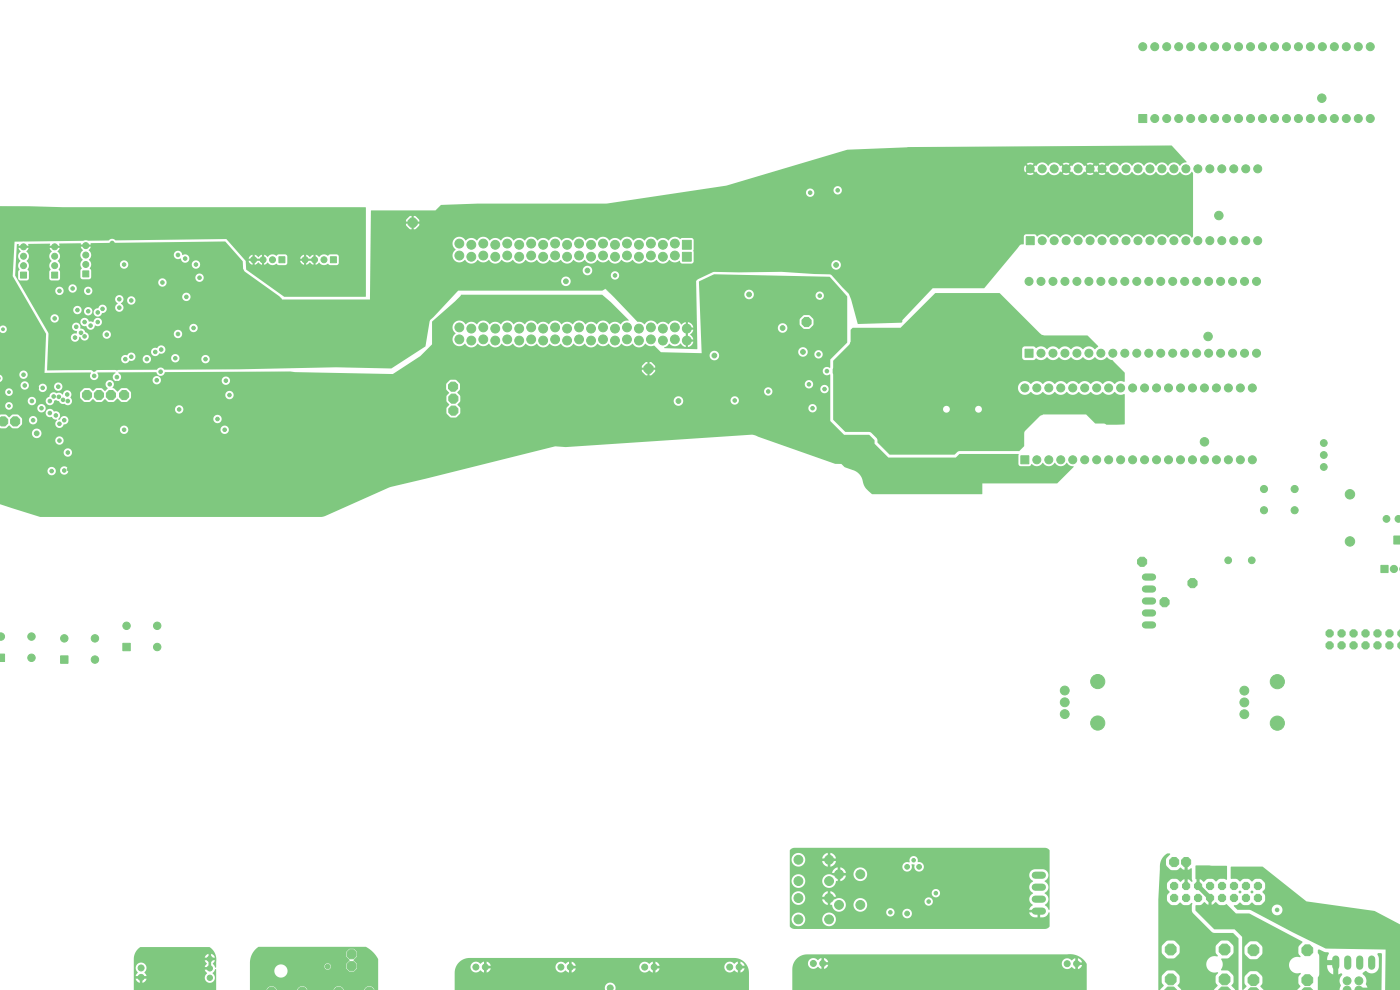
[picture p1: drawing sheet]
<svg xmlns="http://www.w3.org/2000/svg" width="297mm" height="210mm" viewBox="0 0 297 210" stroke-linecap="round" stroke-linejoin="round" font-family="sans-serif">
<g fill="#7fc87f" stroke="#7fc87f" stroke-width=".21">
<path d="M17.6 57.5h1.2v1.2h-1.2z"/>
<path d="M26.1 136.5h1.5v1.5h-1.5z"/>
<path d="M297 133.6l.1 1.5-.6-.4v-.6z"/>
<path d="M297 136.1l.1 1.6-.6-.5v-.6z"/>
<path d="M129 209.1a.59 .59 0 0 1 .9 .1 .59 .59 0 0 1-.2 .9h-.2a.52 .52 0 0 1-.7-.3 .52 .52 0 0 1 .2-.7z"/>
<path d="M258.2 210.1l.9-.7h1.3l.9 .7z"/>
<path d="M246.8 210.1l.9-.7h1.3l.9 .7z"/>
<path d="M293 119.9h1.5v1.6h-1.5z"/>
<path d="M297.1 119.9v1.6z"/>
<path d="M-.1 138.7h1.1v1.6h-1.1z"/>
<path d="M-.1 134.3a.77 .77 0 0 1 1.1 .7 .77 .77 0 0 1-1.1 .8z"/>
<path d="M59.2 54.5h1.2v1.2h-1.2z"/>
<path d="M217.5 74.1h1.7v1.7h-1.7z"/>
<path d="M241.6 24.3h1.7v1.7h-1.7z"/>
<path d="M295.7 113.7h1.4v1.7h-1.4z"/>
<path d="M285.2 209.4a.79 .79 0 0 1 .9-.1 .79 .79 0 0 1 .4 .8l-1.6-.1z"/>
<path d="M287.7 209.4a.79 .79 0 0 1 .9-.1 .79 .79 0 0 1 .4 .8l-1.6-.1z"/>
<path d="M144.8 53.5h1.8v1.9h-1.8z"/>
<path d="M144.8 51h1.8v1.9h-1.8z"/>
<path d="M217.7 50.2h1.7v1.7h-1.7z"/>
<path d="M4.4 57.7h1.2v1.3h-1.2z"/>
<path d="M11 57.7h1.2v1.3h-1.2z"/>
<path d="M275.8 210.1l.9-.6h1.3l.9 .6z"/>
<path d="M264.4 210.1l.9-.6h1.2l.9 .6z"/>
<path d="M70.1 54.5h1.3v1.2h-1.3z"/>
<path d="M216.6 96.7h1.7v1.7h-1.7z"/>
<path d="M12.9 139.1h1.5v1.6h-1.5z"/>
<path d="M.3 88.4h.8l.5 .6v.8l-.5 .6h-.8l-.4-.6v-.8z"/>
<path d="M296.2 109.6a.57 .57 0 0 1 .9 0v.5a.58 .58 0 0 1-.6 .7 .58 .58 0 0 1-.5-.7z"/>
<path d="M77.7 209.7a.98 .98 0 0 1 1.6 .4h-1.9z"/>
<path d="M71.2 209.7a.98 .98 0 0 1 1.6 .4h-1.9z"/>
<path d="M63.5 209.7a.98 .98 0 0 1 1.6 .4h-1.9z"/>
<path d="M57 209.7a.98 .98 0 0 1 1.6 .4h-1.9z"/>
<path d="M-.1 80v.6z"/>
<circle cx="18.5" cy="83.8" r="1.04"/>
<circle cx="18.2" cy="56.1" r=".63"/>
<circle cx="18.2" cy="54.1" r=".63"/>
<circle cx="18.2" cy="52.1" r=".63"/>
<circle cx="33.3" cy="137.3" r=".79"/>
<circle cx="26.8" cy="132.8" r=".79"/>
<circle cx="33.3" cy="132.8" r=".79"/>
<circle cx="74.6" cy="202.4" r="1.04"/>
<circle cx="96.2" cy="84.6" r="1.04"/>
<circle cx="21" cy="83.8" r="1.04"/>
<circle cx="294.8" cy="134.4" r=".82"/>
<circle cx="294.8" cy="136.9" r=".82"/>
<circle cx="292.2" cy="134.4" r=".82"/>
<circle cx="292.2" cy="136.9" r=".82"/>
<circle cx="289.7" cy="134.4" r=".82"/>
<circle cx="289.7" cy="136.9" r=".82"/>
<circle cx="287.1" cy="134.4" r=".82"/>
<circle cx="287.1" cy="136.9" r=".82"/>
<circle cx="284.6" cy="134.4" r=".82"/>
<circle cx="284.6" cy="136.9" r=".82"/>
<circle cx="282.1" cy="134.4" r=".82"/>
<circle cx="282.1" cy="136.9" r=".82"/>
<circle cx="249.1" cy="190.5" r=".82"/>
<circle cx="249.1" cy="187.9" r=".82"/>
<circle cx="251.6" cy="190.5" r=".82"/>
<circle cx="251.6" cy="187.9" r=".82"/>
<circle cx="254.2" cy="190.5" r=".82"/>
<circle cx="254.2" cy="187.9" r=".82"/>
<circle cx="256.7" cy="190.5" r=".82"/>
<circle cx="256.7" cy="187.9" r=".82"/>
<circle cx="259.2" cy="190.5" r=".82"/>
<circle cx="259.2" cy="187.9" r=".82"/>
<circle cx="261.8" cy="190.5" r=".82"/>
<circle cx="261.8" cy="187.9" r=".82"/>
<circle cx="264.3" cy="190.5" r=".82"/>
<circle cx="264.3" cy="187.9" r=".82"/>
<circle cx="266.9" cy="190.5" r=".82"/>
<circle cx="266.9" cy="187.9" r=".82"/>
<circle cx="96.1" cy="82" r="1.04"/>
<circle cx="251.6" cy="182.9" r="1.04"/>
<circle cx="259.8" cy="207.8" r="1.24"/>
<circle cx="248.4" cy="207.8" r="1.24"/>
<circle cx="259.8" cy="201.4" r="1.24"/>
<circle cx="248.4" cy="201.4" r="1.24"/>
<circle cx="295.7" cy="120.7" r=".76"/>
<circle cx="6.7" cy="139.5" r=".79"/>
<circle cx="6.7" cy="135" r=".79"/>
<circle cx="57.8" cy="55.1" r=".63"/>
<circle cx="55.8" cy="55.1" r=".63"/>
<circle cx="53.8" cy="55.1" r=".63"/>
<circle cx="96.2" cy="87.1" r="1.04"/>
<circle cx="256.3" cy="71.4" r=".9"/>
<circle cx="220.8" cy="74.9" r=".85"/>
<circle cx="223.4" cy="74.9" r=".85"/>
<circle cx="225.9" cy="74.9" r=".85"/>
<circle cx="228.5" cy="74.9" r=".85"/>
<circle cx="231" cy="74.9" r=".85"/>
<circle cx="233.5" cy="74.9" r=".85"/>
<circle cx="236.1" cy="74.9" r=".85"/>
<circle cx="238.6" cy="74.9" r=".85"/>
<circle cx="241.2" cy="74.9" r=".85"/>
<circle cx="243.7" cy="74.9" r=".85"/>
<circle cx="246.2" cy="74.9" r=".85"/>
<circle cx="248.8" cy="74.9" r=".85"/>
<circle cx="251.3" cy="74.9" r=".85"/>
<circle cx="253.9" cy="74.9" r=".85"/>
<circle cx="256.4" cy="74.9" r=".85"/>
<circle cx="258.9" cy="74.9" r=".85"/>
<circle cx="261.5" cy="74.9" r=".85"/>
<circle cx="264" cy="74.9" r=".85"/>
<circle cx="266.6" cy="74.9" r=".85"/>
<circle cx="266.6" cy="59.7" r=".85"/>
<circle cx="264" cy="59.7" r=".85"/>
<circle cx="261.5" cy="59.7" r=".85"/>
<circle cx="258.9" cy="59.7" r=".85"/>
<circle cx="256.4" cy="59.7" r=".85"/>
<circle cx="253.9" cy="59.7" r=".85"/>
<circle cx="251.3" cy="59.7" r=".85"/>
<circle cx="248.8" cy="59.7" r=".85"/>
<circle cx="246.2" cy="59.7" r=".85"/>
<circle cx="243.7" cy="59.7" r=".85"/>
<circle cx="241.2" cy="59.7" r=".85"/>
<circle cx="238.6" cy="59.7" r=".85"/>
<circle cx="236.1" cy="59.7" r=".85"/>
<circle cx="233.5" cy="59.7" r=".85"/>
<circle cx="231" cy="59.7" r=".85"/>
<circle cx="228.5" cy="59.7" r=".85"/>
<circle cx="225.9" cy="59.7" r=".85"/>
<circle cx="223.4" cy="59.7" r=".85"/>
<circle cx="220.8" cy="59.7" r=".85"/>
<circle cx="218.3" cy="59.7" r=".85"/>
<circle cx="286.4" cy="114.9" r="1"/>
<circle cx="286.4" cy="104.9" r="1"/>
<circle cx="74.6" cy="205" r="1.04"/>
<circle cx="245" cy="25.1" r=".85"/>
<circle cx="247.5" cy="25.1" r=".85"/>
<circle cx="250.1" cy="25.1" r=".85"/>
<circle cx="252.6" cy="25.1" r=".85"/>
<circle cx="255.1" cy="25.1" r=".85"/>
<circle cx="257.7" cy="25.1" r=".85"/>
<circle cx="260.2" cy="25.1" r=".85"/>
<circle cx="262.8" cy="25.1" r=".85"/>
<circle cx="265.3" cy="25.1" r=".85"/>
<circle cx="267.8" cy="25.1" r=".85"/>
<circle cx="270.4" cy="25.1" r=".85"/>
<circle cx="272.9" cy="25.1" r=".85"/>
<circle cx="275.5" cy="25.1" r=".85"/>
<circle cx="278" cy="25.1" r=".85"/>
<circle cx="280.5" cy="25.1" r=".85"/>
<circle cx="283.1" cy="25.1" r=".85"/>
<circle cx="285.6" cy="25.1" r=".85"/>
<circle cx="288.2" cy="25.1" r=".85"/>
<circle cx="290.7" cy="25.1" r=".85"/>
<circle cx="290.7" cy="9.9" r=".85"/>
<circle cx="288.2" cy="9.9" r=".85"/>
<circle cx="285.6" cy="9.9" r=".85"/>
<circle cx="283.1" cy="9.9" r=".85"/>
<circle cx="280.5" cy="9.9" r=".85"/>
<circle cx="278" cy="9.9" r=".85"/>
<circle cx="275.5" cy="9.9" r=".85"/>
<circle cx="272.9" cy="9.9" r=".85"/>
<circle cx="270.4" cy="9.9" r=".85"/>
<circle cx="267.8" cy="9.9" r=".85"/>
<circle cx="265.3" cy="9.9" r=".85"/>
<circle cx="262.8" cy="9.9" r=".85"/>
<circle cx="260.2" cy="9.9" r=".85"/>
<circle cx="257.7" cy="9.9" r=".85"/>
<circle cx="255.1" cy="9.9" r=".85"/>
<circle cx="252.6" cy="9.9" r=".85"/>
<circle cx="250.1" cy="9.9" r=".85"/>
<circle cx="247.5" cy="9.9" r=".85"/>
<circle cx="245" cy="9.9" r=".85"/>
<circle cx="242.4" cy="9.9" r=".85"/>
<circle cx="268.1" cy="103.7" r=".75"/>
<circle cx="274.6" cy="103.7" r=".75"/>
<circle cx="268.1" cy="108.2" r=".75"/>
<circle cx="274.6" cy="108.2" r=".75"/>
<circle cx="285.8" cy="208.1" r=".84"/>
<circle cx="288.3" cy="208.1" r=".84"/>
<circle cx="143.2" cy="54.2" r=".94"/>
<circle cx="140.6" cy="54.5" r=".94"/>
<circle cx="138.1" cy="54.2" r=".94"/>
<circle cx="135.5" cy="54.5" r=".94"/>
<circle cx="133" cy="54.2" r=".94"/>
<circle cx="130.5" cy="54.5" r=".94"/>
<circle cx="127.9" cy="54.2" r=".94"/>
<circle cx="125.4" cy="54.5" r=".94"/>
<circle cx="122.8" cy="54.2" r=".94"/>
<circle cx="120.3" cy="54.5" r=".94"/>
<circle cx="117.8" cy="54.2" r=".94"/>
<circle cx="115.2" cy="54.5" r=".94"/>
<circle cx="112.7" cy="54.2" r=".94"/>
<circle cx="110.1" cy="54.5" r=".94"/>
<circle cx="107.6" cy="54.2" r=".94"/>
<circle cx="105.1" cy="54.5" r=".94"/>
<circle cx="102.5" cy="54.2" r=".94"/>
<circle cx="100" cy="54.5" r=".94"/>
<circle cx="97.4" cy="54.2" r=".94"/>
<circle cx="97.4" cy="69.5" r=".94"/>
<circle cx="100" cy="69.7" r=".94"/>
<circle cx="102.5" cy="69.5" r=".94"/>
<circle cx="105.1" cy="69.7" r=".94"/>
<circle cx="107.6" cy="69.5" r=".94"/>
<circle cx="110.1" cy="69.7" r=".94"/>
<circle cx="112.7" cy="69.5" r=".94"/>
<circle cx="115.2" cy="69.7" r=".94"/>
<circle cx="117.8" cy="69.5" r=".94"/>
<circle cx="120.3" cy="69.7" r=".94"/>
<circle cx="122.8" cy="69.5" r=".94"/>
<circle cx="125.4" cy="69.7" r=".94"/>
<circle cx="127.9" cy="69.5" r=".94"/>
<circle cx="130.5" cy="69.7" r=".94"/>
<circle cx="133" cy="69.5" r=".94"/>
<circle cx="135.5" cy="69.7" r=".94"/>
<circle cx="138.1" cy="69.5" r=".94"/>
<circle cx="140.6" cy="69.7" r=".94"/>
<circle cx="143.2" cy="69.5" r=".94"/>
<circle cx="145.7" cy="69.7" r=".94"/>
<circle cx="143.2" cy="51.7" r=".94"/>
<circle cx="140.6" cy="51.9" r=".94"/>
<circle cx="138.1" cy="51.7" r=".94"/>
<circle cx="135.5" cy="51.9" r=".94"/>
<circle cx="133" cy="51.7" r=".94"/>
<circle cx="130.5" cy="51.9" r=".94"/>
<circle cx="127.9" cy="51.7" r=".94"/>
<circle cx="125.4" cy="51.9" r=".94"/>
<circle cx="122.8" cy="51.7" r=".94"/>
<circle cx="120.3" cy="51.9" r=".94"/>
<circle cx="117.8" cy="51.7" r=".94"/>
<circle cx="115.2" cy="51.9" r=".94"/>
<circle cx="112.7" cy="51.7" r=".94"/>
<circle cx="110.1" cy="51.9" r=".94"/>
<circle cx="107.6" cy="51.7" r=".94"/>
<circle cx="105.1" cy="51.9" r=".94"/>
<circle cx="102.5" cy="51.7" r=".94"/>
<circle cx="100" cy="51.9" r=".94"/>
<circle cx="97.4" cy="51.7" r=".94"/>
<circle cx="97.4" cy="72" r=".94"/>
<circle cx="100" cy="72.2" r=".94"/>
<circle cx="102.5" cy="72" r=".94"/>
<circle cx="105.1" cy="72.2" r=".94"/>
<circle cx="107.6" cy="72" r=".94"/>
<circle cx="110.1" cy="72.2" r=".94"/>
<circle cx="112.7" cy="72" r=".94"/>
<circle cx="115.2" cy="72.2" r=".94"/>
<circle cx="117.8" cy="72" r=".94"/>
<circle cx="120.3" cy="72.2" r=".94"/>
<circle cx="122.8" cy="72" r=".94"/>
<circle cx="125.4" cy="72.2" r=".94"/>
<circle cx="127.9" cy="72" r=".94"/>
<circle cx="130.5" cy="72.2" r=".94"/>
<circle cx="133" cy="72" r=".94"/>
<circle cx="135.5" cy="72.2" r=".94"/>
<circle cx="138.1" cy="72" r=".94"/>
<circle cx="140.6" cy="72.2" r=".94"/>
<circle cx="143.2" cy="72" r=".94"/>
<circle cx="145.7" cy="72.2" r=".94"/>
<circle cx="221.1" cy="51.1" r=".85"/>
<circle cx="223.6" cy="51.1" r=".85"/>
<circle cx="226.2" cy="51.1" r=".85"/>
<circle cx="228.7" cy="51.1" r=".85"/>
<circle cx="231.3" cy="51.1" r=".85"/>
<circle cx="233.8" cy="51.1" r=".85"/>
<circle cx="236.3" cy="51.1" r=".85"/>
<circle cx="238.9" cy="51.1" r=".85"/>
<circle cx="241.4" cy="51.1" r=".85"/>
<circle cx="244" cy="51.1" r=".85"/>
<circle cx="246.5" cy="51.1" r=".85"/>
<circle cx="249" cy="51.1" r=".85"/>
<circle cx="251.6" cy="51.1" r=".85"/>
<circle cx="254.1" cy="51.1" r=".85"/>
<circle cx="256.7" cy="51.1" r=".85"/>
<circle cx="259.2" cy="51.1" r=".85"/>
<circle cx="261.7" cy="51.1" r=".85"/>
<circle cx="264.3" cy="51.1" r=".85"/>
<circle cx="266.8" cy="51.1" r=".85"/>
<circle cx="266.8" cy="35.8" r=".85"/>
<circle cx="264.3" cy="35.8" r=".85"/>
<circle cx="261.7" cy="35.8" r=".85"/>
<circle cx="259.2" cy="35.8" r=".85"/>
<circle cx="256.7" cy="35.8" r=".85"/>
<circle cx="254.1" cy="35.8" r=".85"/>
<circle cx="251.6" cy="35.8" r=".85"/>
<circle cx="249" cy="35.8" r=".85"/>
<circle cx="246.5" cy="35.8" r=".85"/>
<circle cx="244" cy="35.8" r=".85"/>
<circle cx="241.4" cy="35.8" r=".85"/>
<circle cx="238.9" cy="35.8" r=".85"/>
<circle cx="236.3" cy="35.8" r=".85"/>
<circle cx="233.8" cy="35.8" r=".85"/>
<circle cx="231.3" cy="35.8" r=".85"/>
<circle cx="228.7" cy="35.8" r=".85"/>
<circle cx="226.2" cy="35.8" r=".85"/>
<circle cx="223.6" cy="35.8" r=".85"/>
<circle cx="221.1" cy="35.8" r=".85"/>
<circle cx="218.6" cy="35.8" r=".85"/>
<circle cx="137.6" cy="78.2" r="1.04"/>
<circle cx="280.4" cy="20.8" r=".9"/>
<circle cx="253" cy="123.7" r="1.04"/>
<circle cx="242.3" cy="119.2" r="1.04"/>
<circle cx="3.2" cy="89.4" r="1.04"/>
<circle cx="255.5" cy="93.7" r=".9"/>
<circle cx="5" cy="56.4" r=".63"/>
<circle cx="5" cy="54.4" r=".63"/>
<circle cx="5" cy="52.4" r=".63"/>
<circle cx="23.5" cy="83.8" r="1.04"/>
<circle cx="11.6" cy="56.4" r=".63"/>
<circle cx="11.6" cy="54.4" r=".63"/>
<circle cx="11.6" cy="52.4" r=".63"/>
<circle cx="277.3" cy="207.9" r="1.24"/>
<circle cx="265.9" cy="207.9" r="1.24"/>
<circle cx="277.3" cy="201.6" r="1.24"/>
<circle cx="265.9" cy="201.6" r="1.24"/>
<circle cx="249.1" cy="182.9" r="1.04"/>
<circle cx="87.5" cy="47.2" r="1.04"/>
<circle cx="247.1" cy="127.7" r="1.04"/>
<circle cx="26.3" cy="83.8" r="1.04"/>
<circle cx="68.7" cy="55.1" r=".63"/>
<circle cx="66.7" cy="55.1" r=".63"/>
<circle cx="64.7" cy="55.1" r=".63"/>
<circle cx="265.6" cy="118.9" r=".71"/>
<circle cx="260.6" cy="118.9" r=".71"/>
<circle cx="220" cy="97.5" r=".85"/>
<circle cx="222.5" cy="97.5" r=".85"/>
<circle cx="225" cy="97.5" r=".85"/>
<circle cx="227.6" cy="97.5" r=".85"/>
<circle cx="230.1" cy="97.5" r=".85"/>
<circle cx="232.7" cy="97.5" r=".85"/>
<circle cx="235.2" cy="97.5" r=".85"/>
<circle cx="237.7" cy="97.5" r=".85"/>
<circle cx="240.3" cy="97.5" r=".85"/>
<circle cx="242.8" cy="97.5" r=".85"/>
<circle cx="245.4" cy="97.5" r=".85"/>
<circle cx="247.9" cy="97.5" r=".85"/>
<circle cx="250.4" cy="97.5" r=".85"/>
<circle cx="253" cy="97.5" r=".85"/>
<circle cx="255.5" cy="97.5" r=".85"/>
<circle cx="258.1" cy="97.5" r=".85"/>
<circle cx="260.6" cy="97.5" r=".85"/>
<circle cx="263.1" cy="97.5" r=".85"/>
<circle cx="265.7" cy="97.5" r=".85"/>
<circle cx="265.7" cy="82.3" r=".85"/>
<circle cx="263.1" cy="82.3" r=".85"/>
<circle cx="260.6" cy="82.3" r=".85"/>
<circle cx="258.1" cy="82.3" r=".85"/>
<circle cx="255.5" cy="82.3" r=".85"/>
<circle cx="253" cy="82.3" r=".85"/>
<circle cx="250.4" cy="82.3" r=".85"/>
<circle cx="247.9" cy="82.3" r=".85"/>
<circle cx="245.4" cy="82.3" r=".85"/>
<circle cx="242.8" cy="82.3" r=".85"/>
<circle cx="240.3" cy="82.3" r=".85"/>
<circle cx="237.7" cy="82.3" r=".85"/>
<circle cx="235.2" cy="82.3" r=".85"/>
<circle cx="232.7" cy="82.3" r=".85"/>
<circle cx="230.1" cy="82.3" r=".85"/>
<circle cx="227.6" cy="82.3" r=".85"/>
<circle cx="225" cy="82.3" r=".85"/>
<circle cx="222.5" cy="82.3" r=".85"/>
<circle cx="220" cy="82.3" r=".85"/>
<circle cx="217.4" cy="82.3" r=".85"/>
<circle cx="280.8" cy="94" r=".72"/>
<circle cx="280.8" cy="96.5" r=".72"/>
<circle cx="280.8" cy="99.1" r=".72"/>
<circle cx="29.9" cy="205.3" r=".63"/>
<circle cx="29.9" cy="207.3" r=".63"/>
<circle cx="20.1" cy="139.9" r=".79"/>
<circle cx="13.6" cy="135.4" r=".79"/>
<circle cx="20.1" cy="135.4" r=".79"/>
<circle cx="171.1" cy="68.3" r="1.04"/>
<circle cx="258.6" cy="45.7" r=".9"/>
<circle cx="294.1" cy="110.1" r=".72"/>
<circle cx="136.8" cy="205.2" r=".63"/>
<circle cx="138.8" cy="205.2" r=".63"/>
<circle cx="175.9" cy="182.4" r=".94"/>
<circle cx="169.4" cy="182.4" r=".94"/>
<circle cx="175.9" cy="186.9" r=".94"/>
<circle cx="169.4" cy="186.9" r=".94"/>
<circle cx="226.4" cy="204.4" r=".63"/>
<circle cx="228.4" cy="204.4" r=".63"/>
<circle cx="101" cy="205.1" r=".63"/>
<circle cx="103" cy="205.1" r=".63"/>
<circle cx="154.8" cy="205.1" r=".63"/>
<circle cx="156.8" cy="205.1" r=".63"/>
<circle cx="119" cy="205.2" r=".63"/>
<circle cx="121" cy="205.2" r=".63"/>
<circle cx="44.5" cy="203.4" r=".56"/>
<circle cx="44.5" cy="205.4" r=".56"/>
<circle cx="44.5" cy="207.4" r=".56"/>
<circle cx="178" cy="185.5" r=".94"/>
<circle cx="178" cy="192" r=".94"/>
<circle cx="182.5" cy="185.5" r=".94"/>
<circle cx="182.5" cy="192" r=".94"/>
<circle cx="225.9" cy="151.5" r=".94"/>
<circle cx="225.9" cy="149" r=".94"/>
<circle cx="225.9" cy="146.5" r=".94"/>
<circle cx="232.9" cy="153.4" r="1.5"/>
<circle cx="232.9" cy="144.6" r="1.5"/>
<circle cx="175.9" cy="190.5" r=".94"/>
<circle cx="169.4" cy="190.5" r=".94"/>
<circle cx="175.9" cy="195" r=".94"/>
<circle cx="169.4" cy="195" r=".94"/>
<circle cx="264" cy="151.5" r=".94"/>
<circle cx="264" cy="149" r=".94"/>
<circle cx="264" cy="146.5" r=".94"/>
<circle cx="271" cy="153.4" r="1.5"/>
<circle cx="271" cy="144.6" r="1.5"/>
<circle cx="172.5" cy="204.4" r=".63"/>
<circle cx="174.5" cy="204.4" r=".63"/>
<circle cx="174.9" cy="82.5" r=".38"/>
<circle cx="41.5" cy="75.8" r=".38"/>
<circle cx="12.6" cy="93.5" r=".38"/>
<circle cx="12.6" cy="89.9" r=".38"/>
<circle cx="23.8" cy="51.5" r=".38"/>
<circle cx="12.9" cy="77.7" r=".38"/>
<circle cx="32.2" cy="63.2" r=".38"/>
<circle cx="12.4" cy="82" r=".38"/>
<circle cx="20.4" cy="72.3" r=".38"/>
<circle cx="44.1" cy="71.4" r=".38"/>
<circle cx="23.8" cy="59.7" r=".38"/>
<circle cx="27.5" cy="58.5" r=".38"/>
<circle cx="10.8" cy="65.8" r=".38"/>
<circle cx="14.3" cy="83.7" r=".38"/>
<circle cx="16.4" cy="64" r=".38"/>
<circle cx="32.8" cy="76.6" r=".38"/>
<circle cx="16.2" cy="67.3" r=".38"/>
<circle cx="69.5" cy="66" r=".38"/>
<circle cx="33.2" cy="63.2" r=".38"/>
<circle cx="14.4" cy="96" r=".38"/>
<circle cx="39.5" cy="63" r=".38"/>
<circle cx="11.6" cy="67.5" r=".38"/>
<circle cx="41.1" cy="69.6" r=".38"/>
<circle cx="37.2" cy="76" r=".38"/>
<circle cx="177.7" cy="40.4" r=".38"/>
<circle cx="171.9" cy="40.9" r=".38"/>
<circle cx="16.4" cy="65.8" r=".38"/>
<circle cx="15.4" cy="61.2" r=".38"/>
<circle cx="25.3" cy="63.5" r=".38"/>
<circle cx="38" cy="86.9" r=".38"/>
<circle cx="170.9" cy="89.9" r=".38"/>
<circle cx="8" cy="93.7" r=".38"/>
<circle cx="40.6" cy="85.1" r=".5"/>
<circle cx="139.6" cy="80.2" r=".5"/>
<circle cx="160.2" cy="74.9" r=".5"/>
<circle cx="154.3" cy="85.1" r=".38"/>
<circle cx="93.9" cy="74.9" r=".5"/>
<circle cx="30.9" cy="83" r=".38"/>
<circle cx="142.1" cy="79.3" r=".5"/>
<circle cx="14.6" cy="99.6" r=".38"/>
<circle cx="156.1" cy="62.2" r=".5"/>
<circle cx="103.8" cy="78.5" r=".5"/>
<circle cx="97.4" cy="64" r=".5"/>
<circle cx="172.4" cy="61.5" r=".5"/>
<circle cx="151.3" cy="77.7" r=".5"/>
<circle cx="24.8" cy="81.3" r=".38"/>
<circle cx="32.4" cy="83" r=".38"/>
<circle cx="166.3" cy="78.5" r=".5"/>
<circle cx="13.6" cy="87.6" r=".38"/>
<circle cx="7.8" cy="82.3" r=".38"/>
<circle cx="29.4" cy="82.8" r=".38"/>
<circle cx="155.1" cy="69.6" r=".5"/>
<circle cx="97.4" cy="65.5" r=".5"/>
<circle cx="145.7" cy="82.5" r=".5"/>
<circle cx="34.2" cy="83" r=".38"/>
<circle cx="172.4" cy="86.6" r=".38"/>
<circle cx="155.9" cy="84.9" r=".38"/>
<circle cx="143.9" cy="85.1" r=".5"/>
<circle cx="166" cy="69.6" r=".5"/>
<circle cx="33.3" cy="80.7" r=".38"/>
<circle cx="7.8" cy="91.9" r=".5"/>
<circle cx="9.1" cy="82.3" r=".38"/>
<circle cx="171.6" cy="81.5" r=".38"/>
<circle cx="19.2" cy="69.1" r=".38"/>
<circle cx="47.9" cy="80.8" r=".38"/>
<circle cx="24.8" cy="80" r=".38"/>
<circle cx="48.7" cy="83.8" r=".38"/>
<circle cx="22.6" cy="71" r=".38"/>
<circle cx="37.8" cy="70.8" r=".38"/>
<circle cx="173.6" cy="75.2" r=".38"/>
<circle cx="175.4" cy="78.7" r=".38"/>
<circle cx="173.9" cy="62.7" r=".38"/>
<circle cx="163" cy="83" r=".38"/>
<circle cx="23.3" cy="81.5" r=".38"/>
<circle cx="20" cy="79.7" r=".38"/>
<circle cx="34.2" cy="74.2" r=".38"/>
<circle cx="17.2" cy="70.6" r=".38"/>
<circle cx="31.2" cy="76.2" r=".38"/>
<circle cx="34.1" cy="78.9" r=".38"/>
<circle cx="26.6" cy="76.2" r=".38"/>
<circle cx="15.9" cy="71.6" r=".38"/>
<circle cx="192.4" cy="193.8" r=".5"/>
<circle cx="192.4" cy="183.9" r=".5"/>
<circle cx="47.7" cy="91.2" r=".38"/>
<circle cx="13.6" cy="99.8" r=".38"/>
<circle cx="27.9" cy="75.7" r=".38"/>
<circle cx="12.6" cy="61.7" r=".38"/>
<circle cx="16.2" cy="69.3" r=".38"/>
<circle cx="11" cy="99.9" r=".38"/>
<circle cx="11.8" cy="88.1" r=".38"/>
<circle cx="17.9" cy="68.3" r=".38"/>
<circle cx="43.6" cy="76.2" r=".38"/>
<circle cx="130.5" cy="58.4" r=".38"/>
<circle cx="20.7" cy="66.3" r=".38"/>
<circle cx="120.1" cy="59.7" r=".5"/>
<circle cx="27.9" cy="63.7" r=".38"/>
<circle cx="34.5" cy="59.9" r=".38"/>
<circle cx="18.7" cy="66" r=".38"/>
<circle cx="25.3" cy="65.3" r=".38"/>
<circle cx="46.1" cy="88.9" r=".38"/>
<circle cx="14.4" cy="85.1" r=".38"/>
<circle cx="20.7" cy="68.3" r=".38"/>
<circle cx="32.9" cy="74.7" r=".38"/>
<circle cx="5" cy="79.5" r=".38"/>
<circle cx="17.9" cy="71.4" r=".38"/>
<circle cx="10.6" cy="87.6" r=".38"/>
<circle cx="10.6" cy="85.1" r=".38"/>
<circle cx="11.4" cy="84.1" r=".38"/>
<circle cx="5.2" cy="81.8" r=".38"/>
<circle cx=".6" cy="69.9" r=".3"/>
<circle cx="1.9" cy="83.2" r=".3"/>
<circle cx="13.4" cy="84.8" r=".38"/>
<circle cx="12.5" cy="84.2" r=".38"/>
<circle cx="7" cy="89.1" r=".38"/>
<circle cx="13.6" cy="89.1" r=".38"/>
<circle cx="26.3" cy="91.2" r=".38"/>
<circle cx="1.9" cy="86.1" r=".3"/>
<circle cx="193.8" cy="182.5" r=".38"/>
<circle cx="198.5" cy="189.5" r=".38"/>
<circle cx="195" cy="183.9" r=".5"/>
<circle cx="197" cy="191.2" r=".38"/>
<circle cx="188.9" cy="193.5" r=".38"/>
<circle cx="270.9" cy="193" r=".38"/>
<circle cx="66.7" cy="209.3" r=".5"/>
<circle cx="64.4" cy="201.9" r=".5"/>
<circle cx="69.5" cy="205" r=".5"/>
<circle cx="8.8" cy="86.6" r=".38"/>
<circle cx="6.8" cy="85.1" r=".38"/>
<circle cx="124.6" cy="57.4" r=".5"/>
<circle cx="26.3" cy="56.1" r=".38"/>
<circle cx="21.8" cy="65.5" r=".38"/>
<circle cx="18.7" cy="61.7" r=".38"/>
<circle cx="187.4" cy="188.5" r=".5"/>
<circle cx="188.1" cy="186.7" r=".5"/>
<circle cx="39.3" cy="54.8" r=".38"/>
<circle cx="37.8" cy="54.1" r=".38"/>
<circle cx="41.6" cy="56.1" r=".38"/>
<circle cx="42.3" cy="58.9" r=".38"/>
<circle cx="177.4" cy="56.2" r=".5"/>
<circle cx="170.3" cy="74.7" r=".5"/>
<circle cx="158.9" cy="62.5" r=".5"/>
<circle cx="151.5" cy="75.4" r=".5"/>
</g>
<g fill="none" stroke="#7fc87f" stroke-width="1.5">
<path d="M243 122.4h1.5M243 125h1.5M243 127.5h1.5M243 130h1.5M243 132.6h1.5M219.6 185.7h1.5M219.6 188.2h1.5M219.6 190.7h1.5M219.6 193.3h1.5M283.4 203.4v1.6M285.9 203.4v1.6M288.5 203.4v1.6"/>
<path d="M291 203.4v1.6"/>
</g>
<path d="M69 66h.5" fill="none" stroke="#7fc87f" stroke-width=".3"/>
<path d="M254.2 187.9l2.5 2.6" fill="none" stroke="#7fc87f" stroke-width="1"/>
<g fill="#7fc87f">
<path d="M97.5 204a3.2 3.2 0 0 1 2.1-.8h56.1a3.2 3.2 0 0 1 3.2 3.2v3.7h-62.4h26.5h-26.5v-.6h31.8a.39 .39 0 0 0 0 .5 .39 .39 0 0 0 .5 .1h-.5h14h-12.2a.38 .38 0 0 0 .5-.2 .38 .38 0 0 0 0-.4 1.15 1.15 0 0 0-1.1-1.1 1.15 1.15 0 0 0-1.2 1.1h-31.8v-3.5l.2-.9h3.1v.1a1.15 1.15 0 0 0 .8 1 1.15 1.15 0 0 0 1.2-.3l.9 .4v-.8h.5v.8a1.2 1.2 0 0 0 .9-.9h-.8l.1-.3h14.4v.1a1.15 1.15 0 0 0 .8 1 1.15 1.15 0 0 0 1.3-.3l.8 .4v-.8h.6v.8a1.2 1.2 0 0 0 .9-.9h-.9l.1-.3h14.2v.1a1.15 1.15 0 0 0 .8 1 1.15 1.15 0 0 0 1.2-.3l.9 .4v-.8h.5v.8a1.2 1.2 0 0 0 .9-.9h-.8l.1-.3h14.5v.1a1.21 1.21 0 0 0 .8 1 1.21 1.21 0 0 0 1.3-.4l.7 .5v-.8h.6v.8a1.2 1.2 0 0 0 .9-.9h-.8v-.5h.8a1.2 1.2 0 0 0-.9-.9v.8h-.6v-.8l-.7 .4a1.23 1.23 0 0 0-1.3-.4 1.23 1.23 0 0 0-.8 1.1h-14.5l-.1-.2h.8a1.2 1.2 0 0 0-.9-.9v.8h-.5v-.8l-.7 .4a1.23 1.23 0 0 0-1.3-.3 1.23 1.23 0 0 0-.9 1h-14.2l-.1-.2h.9a1.2 1.2 0 0 0-.9-.9v.8h-.6v-.8l-.7 .4a1.23 1.23 0 0 0-1.3-.3 1.23 1.23 0 0 0-.9 1h-14.4l-.1-.2h.8a1.2 1.2 0 0 0-.9-.9v.8h-.5v-.8l-.7 .4a1.23 1.23 0 0 0-1.3-.4 1.23 1.23 0 0 0-.9 1.1h-3.1z"/>
<path d="M54.2 201.4l.7-.6 22.8 .1a6 6 0 0 1 2.5 2.6v6.6h-27.2h26.4a1.14 1.14 0 0 0-1.1-.9 1.14 1.14 0 0 0-1.1 .9h-4.3a1.14 1.14 0 0 0-1.1-.9 1.14 1.14 0 0 0-1.1 .9h-5.5a1.14 1.14 0 0 0-1.1-.9 1.14 1.14 0 0 0-1.1 .9h-4.3a1.14 1.14 0 0 0-1.1-.9 1.14 1.14 0 0 0-1.1 .9h-3.5v-4.2h5.2v.2a1.4 1.4 0 0 0 2 1.1 1.4 1.4 0 0 0 .4-2.2h8.2v.1a.68 .68 0 0 0 1.1 .5 .68 .68 0 0 0 0-1.2 .68 .68 0 0 0-1.1 .6l-8.3-.1a1.4 1.4 0 0 0-2.3 1h-5.2l.1-2.5 .6-1.5h19.7v1l.8 .8-.8 .8v.9l.7 .7h1l.6-.7v-.9l-.7-.8 .7-.8v-1l-.6-.6h-1l-.7 .6h-19.7z"/>
<path d="M168.9 203.5a3.2 3.2 0 0 1 2.3-1.1h55.2a4.1 4.1 0 0 1 4.1 2v5.7h-62.4h34.6h-34.6v-4.5l.3-1.3h3v.2a1.15 1.15 0 0 0 .8 1 1.15 1.15 0 0 0 1.2-.4l.9 .4v-.8h.5v.8a1.2 1.2 0 0 0 .9-.8h-.8l.1-.4h50.2a1.15 1.15 0 0 0 .8 1.2 1.15 1.15 0 0 0 1.3-.3l.8 .4v-.8h.6v.8a1.2 1.2 0 0 0 .9-.9h-.8v-.6h.8a1.2 1.2 0 0 0-.9-.8v.8h-.6v-.8l-.7 .4a1.23 1.23 0 0 0-1.3-.4 1.23 1.23 0 0 0-.9 1h-50.2l-.1-.2h.8a1.2 1.2 0 0 0-.9-.9v.8h-.5v-.8l-.7 .5a1.23 1.23 0 0 0-1.3-.4 1.23 1.23 0 0 0-.9 1h-3z"/>
<path d="M29.3 201.3l.5-.4h14.6a3.1 3.1 0 0 1 1.5 3.2v1.1l-.2 .1-.6-.9 .5-.7h-.8l-.1 1.4a.38 .38 0 0 0-.5 .1 .38 .38 0 0 0 .1 .5h-.9l.5 .8a1.11 1.11 0 0 0-.2 1.6 1.11 1.11 0 0 0 1.7 0 1.11 1.11 0 0 0-.3-1.7l.3-.3a.48 .48 0 0 1 .4-.5l.1 4.5h-17.5h15.9h-15.9h9.7h-9.7v-3h1.2v.5h-.8a1.2 1.2 0 0 0 .9 .9v-.8h.5v.8a1.2 1.2 0 0 0 .9-.9h-.8v-.5h.8l-.5-.8 .4-.5 .1-.7h13.1v-1.4h-.8l.5 .7-.5 .7h-12.3a1.15 1.15 0 0 0-1.7-.8 1.15 1.15 0 0 0-.2 1.9l-.4 .9h-.4v-3.7h15.7a.38 .38 0 0 0 .5 .4 .38 .38 0 0 0 .2-.7h.8l-.4-.5-.4-.3-.1 .8a.38 .38 0 0 0-.6 .3h-15.7v-.3h15.8v-.8l-.4 .3-.4 .5h-15l.3-1.1z"/>
<path d="M167.7 180.2l.9-.4 53.3 .1 .5 .2 .3 .3-.1 12.6h-.1l-.8-1.1a1.35 1.35 0 0 0 .7-1.2 1.35 1.35 0 0 0-.8-1.2 1.4 1.4 0 0 0 .8-1.3 1.4 1.4 0 0 0-.8-1.3 1.32 1.32 0 0 0 .8-1.4 1.32 1.32 0 0 0-1.2-1.1h-1.9a1.34 1.34 0 0 0-.9 1.2 1.34 1.34 0 0 0 .8 1.3 1.4 1.4 0 0 0-.9 1.3 1.4 1.4 0 0 0 .9 1.3 1.4 1.4 0 0 0-.9 1.2 1.4 1.4 0 0 0 .8 1.3l-.5 .4-.3 .6h1.7v.6h-1.7a1.32 1.32 0 0 0 1.2 1h.6v-.9h.6v.9a1.45 1.45 0 0 0 1.7-1l.3 .1v2.8a1.12 1.12 0 0 1-1 .6h-53.1l-.6-.2-.4-.4v-1.6h.3v.2a1.45 1.45 0 0 0 1.6 1.4 1.45 1.45 0 0 0 1.3-1.6h3.6v.2a1.45 1.45 0 0 0 2.2 1.2 1.45 1.45 0 0 0 0-2.5 1.45 1.45 0 0 0-2.2 1.1h-3.6v-.2a1.45 1.45 0 0 0-1.5-1.1 1.45 1.45 0 0 0-1.4 1.3h-.3v-1.5h20.4v.2a.89 .89 0 0 0 .9 .8 .89 .89 0 0 0 .9-.7h1.6v.2a1.02 1.02 0 0 0 1.6 .7 1.02 1.02 0 0 0 0-1.7 1.02 1.02 0 0 0-1.6 .8l-1.6-.1a.89 .89 0 0 0-.8-1 .89 .89 0 0 0-1 .8h-20.4v-3h.3v.2a1.45 1.45 0 0 0 1.7 1.3 1.45 1.45 0 0 0 1.2-1.7h4.7v.6h-1.1a1.48 1.48 0 0 0 1.2 1.2v-1.1h.6v1.1l.2-.1a1.5 1.5 0 0 0 1.6 1.5 1.5 1.5 0 0 0 1.4-1.6h1.7v.3a1.45 1.45 0 0 0 1.9 1.2 1.45 1.45 0 0 0 .7-2.1h12.4v.1a.89 .89 0 0 0 1.4 .7 .89 .89 0 0 0 0-1.5 .89 .89 0 0 0-1.4 .7h-12.4l-.1-.2a1.45 1.45 0 0 0-1.5-.4 1.45 1.45 0 0 0-1 1.2h-1.7v-.2a1.48 1.48 0 0 0-2.3-.8h-.8v-.6h1.1l-.5-.8h20.8v.2a.89 .89 0 0 0 1.3 .6 .89 .89 0 0 0 0-1.5 .89 .89 0 0 0-1.3 .7h-20.8l-.7-.4v1.1h-.6l-.1-1.1a1.49 1.49 0 0 0-1.1 1.2h-3.6a1.45 1.45 0 0 0-1.5-1.1 1.45 1.45 0 0 0-1.4 1.3h-.3v-3.6h.3v.2a1.45 1.45 0 0 0 1.6 1.4 1.45 1.45 0 0 0 1.3-1.6h3.6v.2a1.49 1.49 0 0 0 1.6 1.4 1.49 1.49 0 0 0 1.4-1.5h.3v-1h.6v1a1.49 1.49 0 0 0 1.2-1.2h-1.1l.1-.4h2.6a1.45 1.45 0 0 0 2 1.5 1.45 1.45 0 0 0 .4-2.5 1.45 1.45 0 0 0-2.4 .8v.2h-2.6l-.1-.1 1.1-.1a1.49 1.49 0 0 0-1.2-1.1v1h-.6l-.1-1a1.49 1.49 0 0 0-1.1 1.2h1.1v.5h-.9a1.45 1.45 0 0 0-2.3 1.1h-3.6v-.2a1.45 1.45 0 0 0-1.5-1.1 1.45 1.45 0 0 0-1.4 1.3h-.3v-4.5h.3v.2a1.45 1.45 0 0 0 1.7 1.3 1.45 1.45 0 0 0 1.2-1.7h4.7v.6h-1.1a1.48 1.48 0 0 0 1.2 1.2v-1.1h.6v1.1l15.2-.1a1.05 1.05 0 0 0 1.3 1.1 1.05 1.05 0 0 0 .7-1.5h.6a1.05 1.05 0 0 0 .8 1.5 1.05 1.05 0 0 0 1.2-1.1 1.05 1.05 0 0 0-1.3-1 .94 .94 0 0 0-.9-1.2 .94 .94 0 0 0-.8 1.3h-.2a1.01 1.01 0 0 0-1.4 .9h-15l.6-.4 .4-.7h-1.1v-.6h1.1a1.48 1.48 0 0 0-1.2-1.2v1.1h-.6l-.1-1.1a1.49 1.49 0 0 0-1.1 1.2l-3.6-.1a1.45 1.45 0 0 0-1.5-1.1 1.45 1.45 0 0 0-1.4 1.4h-.3v-1.9z"/>
<path d="M3.6 51.8h.4l-.1 .3h.8v.5h-.8l.5 .7a1.31 1.31 0 0 0-.1 2.1 1.38 1.38 0 0 0-.2 1.9l-.3 .4 .1 1.5 .3 .3h1.5l.3-.1 .1-.4v-1.4l-.2-.3a1.43 1.43 0 0 0-.3-2 1.25 1.25 0 0 0 0-2l.5-.7h-.8v-.5h.8v-.4h4.4v.4h.8v.5h-.8l.5 .8a1.25 1.25 0 0 0 0 2 1.38 1.38 0 0 0-.3 1.9l-.2 .4v1.5l.4 .3h1.4l.3-.1 .1-.4v-1.4l-.2-.3a1.43 1.43 0 0 0-.3-2 1.26 1.26 0 0 0 0-2l.5-.7h-.8v-.5h.8l-.1-.4 4.5-.1v.3h.8v.4h-.8l.5 .7a1.31 1.31 0 0 0 0 2.1 1.38 1.38 0 0 0-.3 1.9l-.2 .4v1.4l.1 .3 .3 .1h1.4l.4-.4h22.1a.89 .89 0 0 0 1.2 1 .89 .89 0 0 0 .3-1.5 .89 .89 0 0 0-1.4 .5h-22.2v-1.4l-.3-.5 .3-.9h6.1a.89 .89 0 0 0 .9 1 .89 .89 0 0 0 .9-1h13.5v.2a.89 .89 0 0 0 1.3 .7 .89 .89 0 0 0 0-1.5 .89 .89 0 0 0-1.3 .6h-13.5v-.1a.89 .89 0 0 0-1-.7 .89 .89 0 0 0-.8 .8h-6.1l-.5-.9 .5-.6v-.5h17.6v.2a.96 .96 0 0 0 1.5 .6 .92 .92 0 0 0 1.1 .9 .92 .92 0 0 0 .6-1.3 .92 .92 0 0 0-1.4-.3 .91 .91 0 0 0-.9-.9 .91 .91 0 0 0-.9 .8h-17.6l-.1-.5-.4-.4 .5-.8h-.8v-.4h.8v-.3l3.8-.1 .7-.3 .7 .3 23.2-.3 3.8 4.2 .1 1.7 .3 .4 7.3 5.3 .6 .7h18.7v-3.9h40.5a1.02 1.02 0 0 0 1.4 1 1.02 1.02 0 0 0 .3-1.7 1.02 1.02 0 0 0-1.6 .5l-.1 .2h-40.5l.1-2.3h45v.2a1.01 1.01 0 0 0 1.4 .8h4.6v.2a.89 .89 0 0 0 1.3 .7 .89 .89 0 0 0 0-1.5 .89 .89 0 0 0-1.3 .6h-4.6h.1a1.02 1.02 0 0 0 .1-1.8 1.02 1.02 0 0 0-1.6 .8h-45v-1.2h97.8a1.02 1.02 0 0 0 1.3 1.1 1.02 1.02 0 0 0 .4-1.7 1.02 1.02 0 0 0-1.7 .4v.2h-97.8v-4.5h17.4a1.85 1.85 0 0 0 .7 1.4 1.49 1.49 0 0 0-.3 2.2 1.49 1.49 0 0 0 2.3-.1 1.53 1.53 0 0 0 2.7 0 1.57 1.57 0 0 0 2.3 0 1.53 1.53 0 0 0 2.7 0 1.57 1.57 0 0 0 2.4 0 1.53 1.53 0 0 0 2.7 0 1.57 1.57 0 0 0 2.4 0 1.53 1.53 0 0 0 2.7 0 1.57 1.57 0 0 0 2.4 0 1.53 1.53 0 0 0 2.7 0 1.57 1.57 0 0 0 2.4 0 1.53 1.53 0 0 0 2.7 0 1.57 1.57 0 0 0 2.3 0 1.53 1.53 0 0 0 2.7 0 1.57 1.57 0 0 0 2.4 0 1.53 1.53 0 0 0 2.7 0 1.57 1.57 0 0 0 2.4 0 1.53 1.53 0 0 0 2.7 0 1.62 1.62 0 0 0 2.2 .2l.2 .5 .3 .1h2.1l.4-.4-.1-4.8-.4-.2h-2a.4 .4 0 0 1-.4 .2 .4 .4 0 0 1-.4-.3 1.57 1.57 0 0 0-2.1 .6 1.57 1.57 0 0 0-2.4 0 1.53 1.53 0 0 0-2.7 0 1.57 1.57 0 0 0-2.4 0 1.53 1.53 0 0 0-2.7 0 1.57 1.57 0 0 0-2.3 0 1.53 1.53 0 0 0-2.7 0 1.57 1.57 0 0 0-2.4 0 1.53 1.53 0 0 0-2.7 0 1.57 1.57 0 0 0-2.4 0 1.53 1.53 0 0 0-2.7 0 1.57 1.57 0 0 0-2.4 0 1.53 1.53 0 0 0-2.7 0 1.57 1.57 0 0 0-2.4 0 1.53 1.53 0 0 0-2.7 0 1.57 1.57 0 0 0-2.3 0 1.53 1.53 0 0 0-2.7 0 1.57 1.57 0 0 0-2.4 0 1.47 1.47 0 0 0-1.6-.8 1.47 1.47 0 0 0-1.2 1.4h-17.4l.1-4.1h7.4l.1 .4 .9 .7h.2v-.9h.5v.9h.2l1-.9v-.2h-1v-.5h1v-.2l-1-1h-.2v1h-.5v-1l-.4 .1-.7 .7-.1 .4h1v.5h-8.4v-2.8l13.7-.1 1.2-1.1 7.8-.3h27.3l16-2.4h26.3v.2a.89 .89 0 0 0 1.2 .7 .89 .89 0 0 0 .3-1.4h4.3v.2a.89 .89 0 0 0 1.4 .6 .89 .89 0 0 0 0-1.5 .89 .89 0 0 0-1.4 .7h-4.3l-.5-.3a.89 .89 0 0 0-1 .8h-26.3l9.5-1.5 25.6-7.5 12.8-.6 55.9-.3 3.2 3.4v.1a1.62 1.62 0 0 0-1.4 .8 1.46 1.46 0 0 0-2.5 0 1.46 1.46 0 0 0-2.6 0 1.46 1.46 0 0 0-2.5 0 1.46 1.46 0 0 0-2.6 0 1.46 1.46 0 0 0-2.5 0 1.46 1.46 0 0 0-2.6 0l-.1-.1-.6 .5-.3-.3 .5-.6a1.3 1.3 0 0 0-1.5 0l.6 .6-.3 .3-.6-.5-.2 .2-.2-.2-.5 .5-.3-.3 .5-.6a1.29 1.29 0 0 0-1.5 0l.6 .6-.4 .3-.5-.5-.1 .1a1.52 1.52 0 0 0-2.7 0l-.2-.1-.5 .5-.3-.3 .5-.6a1.3 1.3 0 0 0-1.5 0l.6 .6-.3 .3-.6-.5-.1 .1a1.52 1.52 0 0 0-2.6 0 1.46 1.46 0 0 0-2.6 0l-.2-.1-.5 .5-.3-.3 .4-.6a1.3 1.3 0 0 0-1.4 0l.6 .6-.4 .3-.6-.5a1.3 1.3 0 0 0 .1 1.5l.5-.6 .4 .3-.5 .6a1.3 1.3 0 0 0 1.4 0l-.5-.6 .3-.3 .5 .6 .2-.2a1.52 1.52 0 0 0 2.6 0 1.46 1.46 0 0 0 2.6 0l.1 .2 .6-.6 .3 .3-.5 .6a1.3 1.3 0 0 0 1.4 0l-.5-.6 .3-.3 .5 .6 .2-.2a1.51 1.51 0 0 0 2.6 0l.2 .2 .5-.6 .4 .3-.5 .6a1.3 1.3 0 0 0 1.4 0l-.5-.6 .3-.3 .5 .6 .2-.3 .2 .3 .6-.6 .3 .3-.6 .6a1.29 1.29 0 0 0 1.5 0l-.5-.6 .3-.3 .6 .6 .1-.2a1.52 1.52 0 0 0 2.6 0 1.46 1.46 0 0 0 2.6 0 1.46 1.46 0 0 0 2.5 0 1.46 1.46 0 0 0 2.5 0 1.46 1.46 0 0 0 2.6 0 1.46 1.46 0 0 0 2.5 0 1.46 1.46 0 0 0 2.6 0l.2 .4v13.3l-.3 .3a1.46 1.46 0 0 0-2.5 0 1.46 1.46 0 0 0-2.5 0 1.46 1.46 0 0 0-2.6 0 1.46 1.46 0 0 0-2.5 0 1.46 1.46 0 0 0-2.6 0 1.46 1.46 0 0 0-2.5 0 1.46 1.46 0 0 0-2.5 0 1.46 1.46 0 0 0-2.6 0 1.46 1.46 0 0 0-2.5 0 1.46 1.46 0 0 0-2.6 0 1.46 1.46 0 0 0-2.5 0 1.46 1.46 0 0 0-2.5 0 1.49 1.49 0 0 0-2.4-.2l-.5-.5h-1.8l-.4 .1-.1 .4v1.6l-.6 .1-.3 .2-7.5 9h-10.9l-6.5 6.8v.4l-.2 .2-9.2 .2-1.4-5.2a4 4 0 0 0-1.9-2.5l-2.5-2.8-3.4-.1a102.4 102.4 0 0 0-16.1-.3l-5.3-.1-3.3 1.5-.4 .4 .2 14.4-7-.2v-.1l.7-.3 .3-.5a1.66 1.66 0 0 0 2.5 0l.6 .5 .5 .2v-.9h.4v.9a1.38 1.38 0 0 0 1.2-1.1h-.9v-.5h.9l-.2-.5-.5-.5 .5-.6 .2-.5h-.9v-.4l.9-.1a1.39 1.39 0 0 0-1.2-1.1v1h-.4v-1l-.9 .5a1.59 1.59 0 0 0-2.8 0 1.57 1.57 0 0 0-2.4 0 1.53 1.53 0 0 0-2.7 0 1.64 1.64 0 0 0-1.5-.6l-6.7-6.9-.7 .4h-30.6l-5.9 6.2-1.1 5.6-7.2 4.7a455.9 455.9 0 0 0-32.3 .1l-15.7 .1a1.33 1.33 0 0 0-1.5-.2l-.3 .2-8 .1-.4 .1-.4-.1h-3.7l-.6 .4h-.3l-.6-.4h-9.2l.1-2.4h15.6v.2a.96 .96 0 0 0 .8 .8 .96 .96 0 0 0 1-.6 .88 .88 0 0 0 1.1-.4h1.7v.2a.89 .89 0 0 0 1 .8 .89 .89 0 0 0 .7-1.2h4.3v.2a.89 .89 0 0 0 .9 .8 .89 .89 0 0 0 .9-.8h4.6v.2a.89 .89 0 0 0 1.4 .6 .89 .89 0 0 0 0-1.5 .89 .89 0 0 0-1.4 .7h-4.6a.89 .89 0 0 0-.8-1 .89 .89 0 0 0-1 .8h-4.3l-.1-.1a.89 .89 0 0 0-.9-.5 .89 .89 0 0 0-.7 .8h-1.7a.94 .94 0 0 0-.5-1.2 .94 .94 0 0 0-1.2 .5l-.2-.1a.89 .89 0 0 0-1 .8h-15.6v-1.5h21.9v.1a.96 .96 0 0 0 .9 .8 .96 .96 0 0 0 1-.5 .91 .91 0 0 0 1.1-.6 .91 .91 0 0 0-.6-1.2 .91 .91 0 0 0-1.1 .6h-.3a.89 .89 0 0 0-1 .8h-21.9l.2-3.1h4.7a.92 .92 0 0 0 1 1 .92 .92 0 0 0 .9-1h.2a.89 .89 0 0 0 1.1 .7 .89 .89 0 0 0 .5-1.3h3.1v.2a.89 .89 0 0 0 1 .8 .89 .89 0 0 0 .7-1.1h13.4v.1a.89 .89 0 0 0 1.3 .7 .89 .89 0 0 0 0-1.5 .89 .89 0 0 0-1.3 .7l-13.4-.1a.89 .89 0 0 0-.9-.6 .89 .89 0 0 0-.8 .8h-3.1l-.6-.4a1.04 1.04 0 0 0-1.1-.9 .92 .92 0 0 0-.8-1.1 .92 .92 0 0 0-1 .9 .92 .92 0 0 0 1.1 .9v.4h-.3a.89 .89 0 0 0-1 .8h-4.7l-.1-1-1.8-3h2.3v.1a.89 .89 0 0 0 1.5 .6h4.9v.2a1.18 1.18 0 0 0 1.2 .8 .89 .89 0 0 0 .8 .8 .89 .89 0 0 0 .9-.5h20.2v.2a.89 .89 0 0 0 1.3 .6 .89 .89 0 0 0 0-1.5 .89 .89 0 0 0-1.3 .7h-20.2l.1-.4a.92 .92 0 0 0 1.3-.1 .92 .92 0 0 0-.1-1.3 .92 .92 0 0 0-1.2 0l-.3 .6-.8-.1a1.01 1.01 0 0 0-.8-.7 1.01 1.01 0 0 0-1 .4l-.1 .3h-4.9a.89 .89 0 0 0-.2-1.4 .89 .89 0 0 0-1.3 .7h-2.3l-1-1.8h8.1a.89 .89 0 0 0 .8 1 .89 .89 0 0 0 1-.8h.5v.2a.89 .89 0 0 0 .9 .8 .89 .89 0 0 0 .9-.7h.3v.2a.94 .94 0 0 0 .9 .8 .94 .94 0 0 0 .9-.8 .91 .91 0 0 0 .9-.9 .91 .91 0 0 0-.8-.9 .91 .91 0 0 0-1 .8 .88 .88 0 0 0-.9 .8l-.3-.1a.89 .89 0 0 0-.8-1 .89 .89 0 0 0-1 .8h-.5a.89 .89 0 0 0-.8-1 .89 .89 0 0 0-1 .8h-8.1l-1.3-2.3h18.3l.1 .5 .5 .5a.92 .92 0 0 0-.4 1.4 .92 .92 0 0 0 1.5 0 .92 .92 0 0 0-.5-1.4l.6-.7h.8v.1a.89 .89 0 0 0 1.4 .6 .89 .89 0 0 0-.3-1.5h10.5v.2a.89 .89 0 0 0 1.4 .6 .89 .89 0 0 0 0-1.5 .89 .89 0 0 0-1.4 .7h-10.7a.89 .89 0 0 0-.9 .8l-.8-.1a.89 .89 0 0 0-.8-1 .89 .89 0 0 0-1 .8h-18.3l-1.1-1.8h6.7v.2a.89 .89 0 0 0 1.3 .7 .89 .89 0 0 0 .3-1.4h1.2l.1 .4a.89 .89 0 0 0 .7 .6 .89 .89 0 0 0 .9-.5h1.6v.2a.89 .89 0 0 0 1.4 .7 .89 .89 0 0 0 0-1.6 .89 .89 0 0 0-1.4 .7h-1.6a.89 .89 0 0 0-.5-1.3 .89 .89 0 0 0-1.2 .8h-1.2l-.6-.3a.89 .89 0 0 0-1 .8h-6.7l-1-1.8h29.6a.89 .89 0 0 0 1.2 1 .89 .89 0 0 0 .3-1.5 .89 .89 0 0 0-1.5 .4v.1h-29.6l-.8-1.4z"/>
<path d="M145.5 70.2h.4v1.6h-.4z"/>
<path d="M279.6 201.5l.3-.1 1.1 .6h.8a.56 .56 0 0 1-.2 .8l-.1 .9h1.8a.51 .51 0 0 0-.3 .9 .51 .51 0 0 0 .9-.3v2.4l.5-.2a.25 .25 0 0 1 .3 .1 .25 .25 0 0 1 0 .3 1.84 1.84 0 0 0-.2 2.2l-.3 1h5.9h-2.4h1l-.2-.5 1.6-.2a1.3 1.3 0 0 1-.2-1.5 2.07 2.07 0 0 0-.8-1.3l.1-.3a.56 .56 0 0 1 .5-.3 .56 .56 0 0 1 .5 .3 1.53 1.53 0 0 0 2.3-1.2v-1.8l-.2-.7a.26 .26 0 0 1-.1-.3 .26 .26 0 0 1 .3-.1h.5l.2 .2-.1 7.7h-13.5v-2.7l.3-.6v-1.7h1.6a1.82 1.82 0 0 0 1.3 1.6v-2h-1.3v.4h-1.6v-2.3l-.3-.6z"/>
<path d="M261.1 183.9l6.8-.1 9.2 7.4 14.5 2 .7 .4 4.8 6.5v10h-3.4h3.4v-1.3v1.3h-3.3l.1-3.8h3.2v3.8v-5.4v1.6h-3.2v-2h3.2v1.9v-3.5v1.6h-3.2l.1-2.9-12.8-.2-6.9-3.4-8.9-4.7-3-.2h7.4a1.14 1.14 0 0 0 1.6 1.2 1.14 1.14 0 0 0 .3-1.9 1.14 1.14 0 0 0-1.9 .6v.1h-7.4l-.6-.6v-.2l.6-.1 .6-.6 .9 .6h1l.7-.6 .8 .6 1.2-.1 .8-1-.1-1-.5-.6 .5-.7 .1-1.1-.7-.9-.4-.2-1 .1-.7 .5-.8-.6-1.1 .1-.6 .5-.7-.5-1.2-.1-.1-.1z"/>
<path d="M54.1 54.9h1.4v.4h-1.4z"/>
<path d="M65.1 54.9h1.3v.4h-1.3z"/>
<path d="M-.1 41.2v2.5l13.5 .3h64.2v19h-17.3l-8-5.8-.2-1.8-.4-.5h1.8v.4l-.8 .1a1.09 1.09 0 0 0 .9 .8v-.8h.4v.8l.8-.5 .8 .5v-.8h.4v.8l.7-.5a1.45 1.45 0 0 0 2 .3l.4 .2h1.6l.2-.4 .1-.9h3.4v.4h-.7a1.08 1.08 0 0 0 .8 .9v-.8h.5v.8l.7-.5 .8 .5v-.8h.5v.8l.7-.5a1.45 1.45 0 0 0 1.9 .3l.4 .2h1.4l.3-.1 .2-.3v-1.4l-.3-.4h-1.6l-.4 .2a1.45 1.45 0 0 0-1.9 .3l-.7-.5v.8h-.5v-.8l-.7 .5-.8-.5v.8h-.5v-.8a1.08 1.08 0 0 0-.8 .9h-2.7l-.1-.7-.3-.2h-1.5l-.4 .2a1.45 1.45 0 0 0-2 .3l-.7-.5v.8h-.4v-.8l-.8 .5-.8-.5v.8h-.4v-.8a1.08 1.08 0 0 0-.9 .9h-1l-3.7-4.2-23.5 .3-.8-.3-.7 .3h-4.9l-.4 .1-14.6 .2-.4 7.3 7.1 12.2-.4 8.3 9.8-.1v.3a.89 .89 0 0 0 .9 1.3 .89 .89 0 0 0 .6-1.4v-.2l3.8 .1a.92 .92 0 0 0-.5 1.3 .92 .92 0 0 0 1.5 .2h6.9v.1a.89 .89 0 0 0 .9 .8 .89 .89 0 0 0 .8-.8h12.9v.1a.89 .89 0 0 0 1.2 .8h46.4l.1 1 .6 .7-.6 .7v1.1l.6 .7-.6 .8v1l.7 .9 .3 .1h1l.8-.8 .1-1.3h73.9v.2a.89 .89 0 0 0 1.3 .7 .89 .89 0 0 0 0-1.6 .89 .89 0 0 0-1.3 .7h-73.9l-.6-.6 .7-.9h45.2a1.01 1.01 0 0 0 1.1 1.1 1.01 1.01 0 0 0 .9-1.2h10.1v.1a.89 .89 0 0 0 1.3 .7 .89 .89 0 0 0 0-1.5 .89 .89 0 0 0-1.3 .7l-10.1-.1a1.02 1.02 0 0 0-1.1-.7 1.02 1.02 0 0 0-.9 .9h-45.2l-.1-1-.6-.7 .3-.3h64.8v.1a.89 .89 0 0 0 1.2 .8 .89 .89 0 0 0 .3-1.5h10.4v.2a.89 .89 0 0 0 1.4 .7 .89 .89 0 0 0 0-1.5 .89 .89 0 0 0-1.4 .6h-10.4l-.5-.2a.89 .89 0 0 0-1 .8h-64.8l.3-.4-.1-1.2h73.2v.2a.89 .89 0 0 0 1.4 .7 .89 .89 0 0 0 0-1.5 .89 .89 0 0 0-1.4 .6h-73.2l-.7-.8h-1.1l-.9 .7-.2 .3h-46.4l.1-.1a.89 .89 0 0 0 .1-1.5 .89 .89 0 0 0-1.4 .7l-12.9-.1a.89 .89 0 0 0-.8-.8 .89 .89 0 0 0-.9 .8h-6.9a.99 .99 0 0 0-.4-1.5l8-.2a.99 .99 0 0 0 1 .8 .99 .99 0 0 0 .9-.8l26.6-.1 1 .1 20.7 .5 1.4-1h51.5v.5l.9 .7h.3v-.9h.4v.9h.2l1-.9v-.3h-1v-.4h1v-.2l-1-1h-.2v1h-.4v-1l-.5 .1-.7 .7v.4h.9v.4h-52.4l4.7-3.1h61.1a1.02 1.02 0 0 0 1.5 1 1.02 1.02 0 0 0 .1-1.7h17.2v.2a1.01 1.01 0 0 0 .9 .9 1.01 1.01 0 0 0 1.1-.6h1.5v.2a.89 .89 0 0 0 1.3 .6 .89 .89 0 0 0 0-1.5 .89 .89 0 0 0-1.3 .7h-1.5a1.01 1.01 0 0 0-.7-1.4 1.01 1.01 0 0 0-1.3 .9l-17.3-.1a1.02 1.02 0 0 0-1.5 .8h-61.1l2.3-2.2v-4.9l4.9-4.3 1.2-1.4h29.9l1.9 1.6 3.7 3.8v.1a1.69 1.69 0 0 0-1.7 .8 1.57 1.57 0 0 0-2.3 0 1.53 1.53 0 0 0-2.7 0 1.57 1.57 0 0 0-2.4 0 1.53 1.53 0 0 0-2.7 0 1.57 1.57 0 0 0-2.4 0 1.53 1.53 0 0 0-2.7 0 1.57 1.57 0 0 0-2.4 0 1.53 1.53 0 0 0-2.7 0 1.57 1.57 0 0 0-2.4 0 1.53 1.53 0 0 0-2.7 0 1.57 1.57 0 0 0-2.3 0 1.53 1.53 0 0 0-2.7 0 1.57 1.57 0 0 0-2.4 0 1.49 1.49 0 0 0-2.4-.4 1.49 1.49 0 0 0 .3 2.4 1.49 1.49 0 0 0-.3 2.2 1.49 1.49 0 0 0 2.3-.1 1.53 1.53 0 0 0 2.7 0 1.57 1.57 0 0 0 2.3 0 1.53 1.53 0 0 0 2.7 0 1.57 1.57 0 0 0 2.4 0 1.53 1.53 0 0 0 2.7 0 1.57 1.57 0 0 0 2.4 0 1.53 1.53 0 0 0 2.7 0 1.57 1.57 0 0 0 2.4 0 1.53 1.53 0 0 0 2.7 0 1.57 1.57 0 0 0 2.4 0 1.53 1.53 0 0 0 2.7 0 1.57 1.57 0 0 0 2.3 0 1.53 1.53 0 0 0 2.7 0 1.57 1.57 0 0 0 2.4 0 1.53 1.53 0 0 0 2.7 0h.1a1.64 1.64 0 0 0 1.8 .4l1.4 1.4 8.7 .2-.3-5.4h16.4v.2a1.02 1.02 0 0 0 1.6 .7 1.02 1.02 0 0 0 0-1.7 1.02 1.02 0 0 0-1.6 .8h-16.4v-1.6h21l.1 1.1 .9 .8h1l.9-.8v-1.4l-1-.8-1.1 .1-.8 1h-21l-.2-5.5h9.5a1.01 1.01 0 0 0 .9 1.1 1.01 1.01 0 0 0 1.1-.9h13.1v.2a.89 .89 0 0 0 1.4 .7 .89 .89 0 0 0 0-1.5 .89 .89 0 0 0-1.4 .6h-13.1a1.02 1.02 0 0 0-.9-1.1 1.02 1.02 0 0 0-1.1 .9h-9.5l-.1-2.6 3.2-1.6 24.5 .5 3.7 4.2v9.7l-3.6 3.7v1.7a.93 .93 0 0 0-1.4 .3 .93 .93 0 0 0 .6 1.3l.8-.1v9.8l3 2.9 5.3 .1 1.1 1v.8l3 3h14.3l.8-.8h12.4l.1 2.2 .2 .3 2.1 .1 .4-.5a1.5 1.5 0 0 0 2.4-.2 1.46 1.46 0 0 0 2.6 0 1.46 1.46 0 0 0 2.5 0 1.74 1.74 0 0 0 1.5 .8l-3.5 3.5h-15.9l-.1 2.3h-23.3l-1.4-1.3-.4-.8-.2-.9a2.98 2.98 0 0 0-2.1-2.1l-1.7-.6-.7-.7h-1.3l-17.7-6.2-39.5 2.6-2.2-.1-34.9 8.6-13.8 6.1-.9 .3h-59.7l-5.9-1.9-2.7-4.5v-3.5h10.2v.2a.89 .89 0 0 0 1 .8 .89 .89 0 0 0 .7-1.1h.9v.2a.89 .89 0 0 0 1.4 .7 .89 .89 0 0 0 0-1.6 .89 .89 0 0 0-1.4 .7h-.9a.89 .89 0 0 0-.9-.7 .89 .89 0 0 0-.8 .8h-10.2v-4v2v-1.9h13.6a.89 .89 0 0 0 1.2 .9 .89 .89 0 0 0 .3-1.5 .89 .89 0 0 0-1.5 .4v.2h-13.6v-2.5h11.8a.89 .89 0 0 0 1.2 .9 .89 .89 0 0 0 .3-1.5 .89 .89 0 0 0-1.4 .4l-.1 .2h-11.8v-1.6h6.9v.2a1.01 1.01 0 0 0 1.5 .8 1.01 1.01 0 0 0 0-1.7h17.1v.2a.89 .89 0 0 0 1 .8 .89 .89 0 0 0 .8-1h19.6v.2a.89 .89 0 0 0 1.3 .6 .89 .89 0 0 0 0-1.5 .89 .89 0 0 0-1.3 .7h-19.6v-.2a.89 .89 0 0 0-1-.6 .89 .89 0 0 0-.8 .8l-17.1-.1a1.02 1.02 0 0 0-1.5 .8h-6.9v-.1v4.1v-6v1.1v-.7v.7v-.7v.5l.2 .2h1.1l.7-.7 .8 .7h1l.9-.8 .1-1h1.4a.89 .89 0 0 0 1.2 .9 .89 .89 0 0 0 .3-1.5 .89 .89 0 0 0-1.4 .4l-.1 .2h-1.4l-.1-.4-.9-.8h-1l-.7 .6-.8-.6h-1.1l-.2 .1v.5v-.6v1.9v-2.3h9.8v.4a1.06 1.06 0 0 0 1.3 .6 1.32 1.32 0 0 0 1.1 .6 .93 .93 0 0 0 0 1.6 .93 .93 0 0 0 1.5-.7 .88 .88 0 0 0 .8-1.2h30.9v.2a.89 .89 0 0 0 1.3 .6 .89 .89 0 0 0 0-1.5 .89 .89 0 0 0-1.3 .7l-30.9-.1a.95 .95 0 0 0-1-.4 .95 .95 0 0 0-.7 .7h-.4a.99 .99 0 0 0 .3-1.3 .99 .99 0 0 0-1.2-.5l-.6-.4h26.3a.89 .89 0 0 0 1.2 .9 .89 .89 0 0 0 .3-1.5 .89 .89 0 0 0-1.4 .4l-.1 .2-26.4-.1a.89 .89 0 0 0-1 .8h-9.8v-1.6v.9v-.8h1.2l.2 .6a.81 .81 0 0 0 1.3-.1h5.3v.2a.89 .89 0 0 0 1.4 .7 .89 .89 0 0 0 0-1.6 .89 .89 0 0 0-1.4 .7h-5.3a.81 .81 0 0 0-.5-1.2 .81 .81 0 0 0-1 .7h-1.2v-1h6v.2a.89 .89 0 0 0 1 .8 .89 .89 0 0 0 .8-1h2v.2a.93 .93 0 0 0 1 .8 .93 .93 0 0 0 .8-1 1.56 1.56 0 0 1 1.5 .6l.6 .1a.97 .97 0 0 0 1.5 0 .97 .97 0 0 0-.2-1.5l.2-.4v-.4h1.9v1.1l.9 .8h1.1l.7-.6 .8 .6h1l.7-.6 .8 .6h1l.9-.8 .9 .8h1l.9-.8 .1-.8h20a.89 .89 0 0 0 1.2 .9 .89 .89 0 0 0 .3-1.4 .89 .89 0 0 0-1.5 .3v.2h-20l-.1-.6-.8-.8h-1.1l-.9 .8-1-.9a.92 .92 0 0 0-.1-1.4 .92 .92 0 0 0-1.4 .3 .92 .92 0 0 0 .5 1.3l-.6 .5-.8-.6h-1l-.8 .6-.7-.6h-1.1l-.8 .8-.1 .3h-1.9a.93 .93 0 0 0-1-.6 .93 .93 0 0 0-.8 .9 1.15 1.15 0 0 0-1.4-.3 .96 .96 0 0 0-1-.1 .96 .96 0 0 0-.5 .9 .88 .88 0 0 0-.7 .8h-2l-.1-.2a.89 .89 0 0 0-.9-.6 .89 .89 0 0 0-.8 .8h-6v-1.9h1.2v.2a.81 .81 0 0 0 1.2 .6 .81 .81 0 0 0 0-1.4 .81 .81 0 0 0-1.2 .6h-1.2v-1.4h4.5a.89 .89 0 0 0 .6 .9 .89 .89 0 0 0 1-.4h2.2v.2a.89 .89 0 0 0 1.1 .7 .89 .89 0 0 0 .6-1.2h1.6v.2a.89 .89 0 0 0 1.3 .7 .89 .89 0 0 0 0-1.5 .89 .89 0 0 0-1.3 .6h-1.7a.89 .89 0 0 0-.9-.5 .89 .89 0 0 0-.7 .8h-2.2a.89 .89 0 0 0-.5-1.3 .89 .89 0 0 0-1.1 .8h-4.5v-2.1v2v-1.4v.8a.53 .53 0 0 0 .7-.7l-.2-.6-.5-.2v.7v-.8h4.2v.2a.89 .89 0 0 0 1.4 .6 .89 .89 0 0 0 0-1.5 .89 .89 0 0 0-1.4 .7h-4.2v-3.9v4.1v-9.8v.1a.78 .78 0 0 0 1.3 .6 .78 .78 0 0 0-.2-1.4l-.5-.1a.61 .61 0 0 0-.6 .8z"/>
<path d="M246.9 181.6l.7-.5h.6l-.8 1.1v1.1l.1 .5 .9 .7 1.2 .1 .8-.6 .9 .5v-1.2l.3 .1 .4-.1v1.2l.6-.3 .2 .1 .1 2.3a.24 .24 0 0 1 .1 .3 .24 .24 0 0 1-.3 .1l-.7-.5v1.1l-.3-.2-.4 .2v-1.1l-.8 .6-1-.7-1.2 .2-.7 .9v1.1l.5 .6-.5 .8v1.1l.7 .7 .3 .2h1.1l.6-.6 .7 .6h1.1l.7-.5 .2 .1-.2 1.6 .2 .4 4.1 4.1 .6 .2h3.8l1.2 1.1 .2 11.1h-17.2h5l-.9-1 .5-.7-.1-1.4-.9-1-.4-.1h-1.3l-1 .9-.1 1.6 .4 .7-.8 1h-.4v-5.6h10.2v.2a1.75 1.75 0 0 0 2.3 1.5l.2 .2-.5 .8v1.1l.4 .8-.8 1h4.6l-.9-1 .5-.7-.1-1.6-1-.9-1.5-.1v-.2a1.94 1.94 0 0 0 0-2.2l1.5-.1 1-1.1v-1.5l-.9-1-.4-.2-1.3 .1-1 .9-.1 1.5 .4 .9a1.87 1.87 0 0 0-2.4 1.6h-10.2v-3.6h.7l.1 1.3 .9 1 1.5 .1 .4-.1 .8-.9 .2-1.4-.2-.4-.8-.8-1.5-.2-.4 .2-.8 .8-.2 .4h-.7a161 161 0 0 1 .4-16.5v-.9a3.1 3.1 0 0 1 .8-1.8z"/>
<path d="M253.6 192.1l1.2-.1 .7-.6 .9 .5v-1l.2 .1 .4-.1v1l.9-.5 .9 .6h.9l.5-.2 2 2h2.9l11.1 5.9 .1 .2-.9 1.1v1.2l.5 .8a1.78 1.78 0 0 0-2.4 1.6 1.78 1.78 0 0 0 2.3 1.8l.2 .2-.6 .7v1.2l.5 .8-.9 .8h4.1h-15.6h4.7l-.8-.8 .4-.8v-1.3l-.9-1-.4-.2-1.4 .1-1 .9-.1 1.5 .5 .8-.8 .7-.2-.1v-8.9h.5l.1 1.3 .9 1 1.5 .2 .4-.2 .9-1v-1.5l-1.1-1.1h-1.3l-.5 .1-.8 .9-.1 .3h-.5v-2.3l-1.6-1.6h-4.3l-3.9-3.9z"/>
<path d="M255.1 189l.3-.2 .4 .5-.3 .3-.4-.4z"/>
<path d="M253.6 183.7h6.6l.1 2.9-1.5-.2-.9 .6-.6-.5-1-.1-1 .7-.8-.6v1.1l-.3-.2-.4 .2v-1.1l-.2-.1z"/>
<path d="M180.8 69.6l10.2-.1 7.4-7.3h13.6l9 8.9 9.7 .1 2.3 2.2-.7 .7a1.61 1.61 0 0 0-2.6 0 1.61 1.61 0 0 0-2.5 0 1.61 1.61 0 0 0-2.6 0 1.61 1.61 0 0 0-2.5 0l-.1-.1a1.6 1.6 0 0 0-2.3-.2l-.5-.3h-1.8l-.3 .1-.3 .4v1.8l.2 .4 .4 .2h1.8l.7-.4a1.59 1.59 0 0 0 2.2-.2 1.61 1.61 0 0 0 2.6 0 1.61 1.61 0 0 0 2.5 0 1.61 1.61 0 0 0 2.5 0 1.61 1.61 0 0 0 2.6 0 1.61 1.61 0 0 0 2.5 0l.5 .4 .7 .2 2.6 2.6v1.9l-.1 .1a1.64 1.64 0 0 0-2.1 .5 1.61 1.61 0 0 0-2.5 0 1.61 1.61 0 0 0-2.5 0 1.61 1.61 0 0 0-2.6 0 1.61 1.61 0 0 0-2.5 0 1.61 1.61 0 0 0-2.6 0 1.61 1.61 0 0 0-2.5 0 1.61 1.61 0 0 0-2.5 0 1.5 1.5 0 0 0-2.3-.3 1.5 1.5 0 0 0 .1 2.3 1.5 1.5 0 0 0 2.2-.4 1.61 1.61 0 0 0 2.5 0 1.61 1.61 0 0 0 2.6 0 1.61 1.61 0 0 0 2.5 0 1.61 1.61 0 0 0 2.6 0 1.61 1.61 0 0 0 2.5 0 1.61 1.61 0 0 0 2.5 0 1.61 1.61 0 0 0 2.6 0 1.71 1.71 0 0 0 2 .5v6.4l-3.7 .1-.7-.3h-1.7l-2-1.9h-9.1l-.7 .4-3.2 3.2-.1 3.2-1.1 1h-12.7l-1 .7h-13.7l-2.6-2.5-.2-.9-1.3-1.3-5.4-.1-2.5-2.6v-2.3h23.3a.73 .73 0 0 0 .7 .8 .73 .73 0 0 0 .7-.8h5.4v.2a.73 .73 0 0 0 1.1 .5 .73 .73 0 0 0 0-1.2 .73 .73 0 0 0-1.1 .5h-5.4v-.1a.73 .73 0 0 0-.8-.5 .73 .73 0 0 0-.6 .6h-23.3l-.2-7.6 .2-2.5 3.4-3.6 .3-.5v-2.5z"/>
<circle cx="265.6" cy="189.2" r=".3"/>
<circle cx="263" cy="189.2" r=".3"/>
</g>
</svg>
